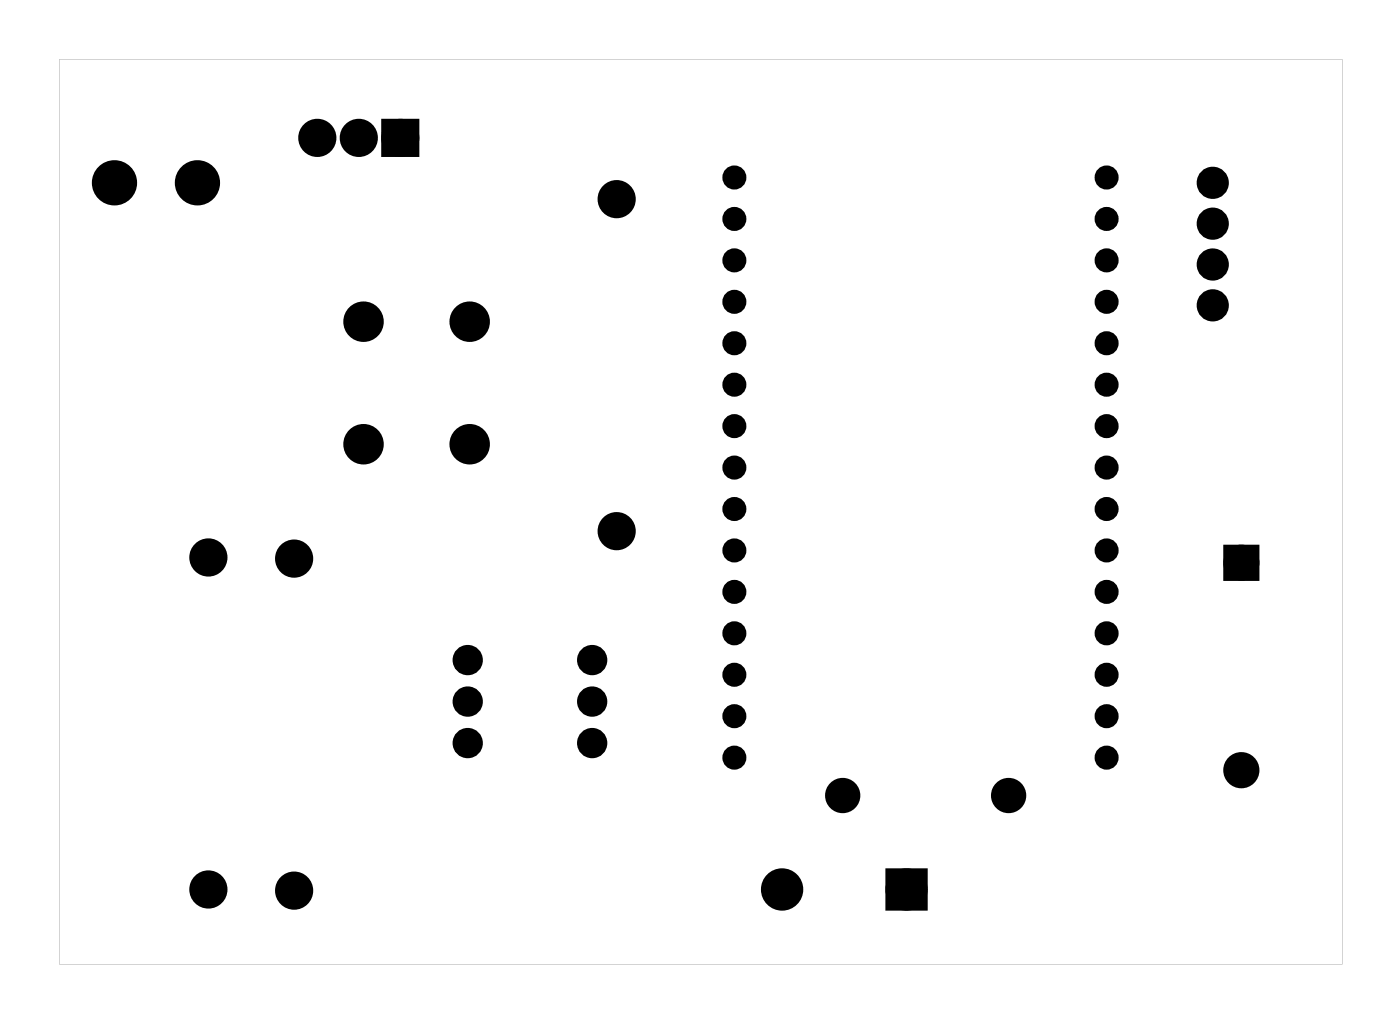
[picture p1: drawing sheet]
<svg xmlns="http://www.w3.org/2000/svg" width="86mm" height="63mm" viewBox="0 0 86 63" stroke-linecap="round" stroke-linejoin="round" font-family="sans-serif">
<g fill="#000">
<path d="M23.7 7.7h1.6v1.5h-1.6zM75.3 33.7h1.4v1.4h-1.4zM54.6 53.5h1.8v1.9h-1.8z"/>
<path d="M3.6 3.6v55.4h78.6v-55.4zM3.6 3.6h78.6v55.4h-78.6z"/>
</g>
<g fill="none" stroke="#000" stroke-width=".76" stroke-linecap="butt">
<path d="M23.7 7.7h1.6v1.5h-1.6zM54.6 53.5h1.8v1.9h-1.8z"/>
<circle cx="7" cy="11.2" r="1"/>
<circle cx="12.1" cy="11.2" r="1"/>
<circle cx="19.4" cy="8.4" r=".79"/>
<circle cx="22" cy="8.4" r=".79"/>
<circle cx="24.5" cy="8.4" r=".79"/>
<circle cx="37.8" cy="12.2" r=".79"/>
<circle cx="74.3" cy="11.2" r=".6"/>
<circle cx="74.3" cy="13.7" r=".6"/>
<circle cx="74.3" cy="16.2" r=".6"/>
<circle cx="74.3" cy="18.7" r=".6"/>
<circle cx="12.8" cy="34.1" r=".79"/>
<circle cx="18" cy="34.2" r=".79"/>
<circle cx="37.8" cy="32.5" r=".79"/>
<circle cx="12.8" cy="54.4" r=".79"/>
<circle cx="18" cy="54.5" r=".79"/>
<circle cx="47.9" cy="54.4" r=".91"/>
<circle cx="51.6" cy="48.7" r=".7"/>
<circle cx="55.5" cy="54.4" r=".91"/>
<circle cx="61.8" cy="48.7" r=".7"/>
</g>
<g fill="#000">
<circle cx="7" cy="11.2" r="1"/>
<circle cx="12.1" cy="11.2" r="1"/>
<circle cx="19.4" cy="8.4" r=".79"/>
<circle cx="22" cy="8.4" r=".79"/>
<circle cx="22.3" cy="19.7" r=".79"/>
<circle cx="24.5" cy="8.4" r=".79"/>
<circle cx="28.8" cy="19.7" r=".79"/>
<circle cx="37.8" cy="12.2" r=".79"/>
<circle cx="45" cy="15.9" r=".45"/>
<circle cx="45" cy="18.5" r=".45"/>
<circle cx="45" cy="10.9" r=".45"/>
<circle cx="45" cy="13.4" r=".45"/>
<circle cx="67.8" cy="18.5" r=".45"/>
<circle cx="67.8" cy="15.9" r=".45"/>
<circle cx="67.8" cy="10.9" r=".45"/>
<circle cx="67.8" cy="13.4" r=".45"/>
<circle cx="74.3" cy="11.2" r=".6"/>
<circle cx="74.3" cy="13.7" r=".6"/>
<circle cx="74.3" cy="16.2" r=".6"/>
<circle cx="74.3" cy="18.7" r=".6"/>
<circle cx="12.8" cy="34.1" r=".79"/>
<circle cx="18" cy="34.2" r=".79"/>
<circle cx="22.3" cy="27.2" r=".79"/>
<circle cx="28.8" cy="27.2" r=".79"/>
<circle cx="37.8" cy="32.5" r=".79"/>
<circle cx="45" cy="28.6" r=".45"/>
<circle cx="45" cy="26.1" r=".45"/>
<circle cx="45" cy="36.2" r=".45"/>
<circle cx="45" cy="23.5" r=".45"/>
<circle cx="45" cy="33.7" r=".45"/>
<circle cx="45" cy="31.2" r=".45"/>
<circle cx="45" cy="38.8" r=".45"/>
<circle cx="45" cy="21" r=".45"/>
<circle cx="67.8" cy="26.1" r=".45"/>
<circle cx="67.8" cy="36.2" r=".45"/>
<circle cx="67.8" cy="28.6" r=".45"/>
<circle cx="67.8" cy="23.5" r=".45"/>
<circle cx="67.8" cy="38.8" r=".45"/>
<circle cx="67.8" cy="33.7" r=".45"/>
<circle cx="67.8" cy="31.2" r=".45"/>
<circle cx="67.8" cy="21" r=".45"/>
<circle cx="76" cy="34.4" r=".7"/>
<circle cx="12.8" cy="54.4" r=".79"/>
<circle cx="18" cy="54.5" r=".79"/>
<circle cx="28.6" cy="42.9" r=".6"/>
<circle cx="28.6" cy="40.4" r=".6"/>
<circle cx="28.6" cy="45.5" r=".6"/>
<circle cx="36.3" cy="42.9" r=".6"/>
<circle cx="36.3" cy="40.4" r=".6"/>
<circle cx="36.3" cy="45.5" r=".6"/>
<circle cx="45" cy="43.8" r=".45"/>
<circle cx="45" cy="46.4" r=".45"/>
<circle cx="45" cy="41.3" r=".45"/>
<circle cx="47.9" cy="54.4" r=".91"/>
<circle cx="51.6" cy="48.7" r=".7"/>
<circle cx="55.5" cy="54.4" r=".91"/>
<circle cx="61.8" cy="48.7" r=".7"/>
<circle cx="67.8" cy="43.8" r=".45"/>
<circle cx="67.8" cy="41.3" r=".45"/>
<circle cx="67.8" cy="46.4" r=".45"/>
<circle cx="76" cy="47.1" r=".7"/>
</g>
<g fill="none" stroke="#000" stroke-width=".89" stroke-linecap="butt">
<circle cx="22.3" cy="19.7" r=".79"/>
<circle cx="28.8" cy="19.7" r=".79"/>
<circle cx="22.3" cy="27.2" r=".79"/>
<circle cx="28.8" cy="27.2" r=".79"/>
</g>
<g fill="none" stroke="#000" stroke-width=".82" stroke-linecap="butt">
<path d="M75.3 33.7h1.4v1.4h-1.4z"/>
<circle cx="76" cy="34.4" r=".7"/>
<circle cx="76" cy="47.1" r=".7"/>
</g>
<g fill="none" stroke="#000" stroke-width=".58">
<circle cx="45" cy="18.5" r=".45"/>
<circle cx="45" cy="10.9" r=".45"/>
<circle cx="45" cy="15.9" r=".45"/>
<circle cx="45" cy="13.4" r=".45"/>
<circle cx="67.8" cy="10.9" r=".45"/>
<circle cx="67.8" cy="18.5" r=".45"/>
<circle cx="67.8" cy="15.9" r=".45"/>
<circle cx="67.8" cy="13.4" r=".45"/>
<circle cx="45" cy="33.7" r=".45"/>
<circle cx="45" cy="28.6" r=".45"/>
<circle cx="45" cy="31.2" r=".45"/>
<circle cx="45" cy="26.1" r=".45"/>
<circle cx="45" cy="36.2" r=".45"/>
<circle cx="45" cy="21" r=".45"/>
<circle cx="45" cy="23.5" r=".45"/>
<circle cx="45" cy="38.8" r=".45"/>
<circle cx="67.8" cy="31.2" r=".45"/>
<circle cx="67.8" cy="28.6" r=".45"/>
<circle cx="67.8" cy="33.7" r=".45"/>
<circle cx="67.8" cy="26.1" r=".45"/>
<circle cx="67.8" cy="36.2" r=".45"/>
<circle cx="67.8" cy="21" r=".45"/>
<circle cx="67.8" cy="23.5" r=".45"/>
<circle cx="67.8" cy="38.8" r=".45"/>
<circle cx="45" cy="41.3" r=".45"/>
<circle cx="45" cy="46.4" r=".45"/>
<circle cx="45" cy="43.8" r=".45"/>
<circle cx="67.8" cy="41.3" r=".45"/>
<circle cx="67.8" cy="46.4" r=".45"/>
<circle cx="67.8" cy="43.8" r=".45"/>
</g>
<g fill="none" stroke="#000" stroke-width=".65" stroke-linecap="butt">
<circle cx="28.6" cy="42.9" r=".6"/>
<circle cx="28.6" cy="45.5" r=".6"/>
<circle cx="28.6" cy="40.4" r=".6"/>
<circle cx="36.3" cy="42.9" r=".6"/>
<circle cx="36.3" cy="45.5" r=".6"/>
<circle cx="36.3" cy="40.4" r=".6"/>
</g>
</svg>
